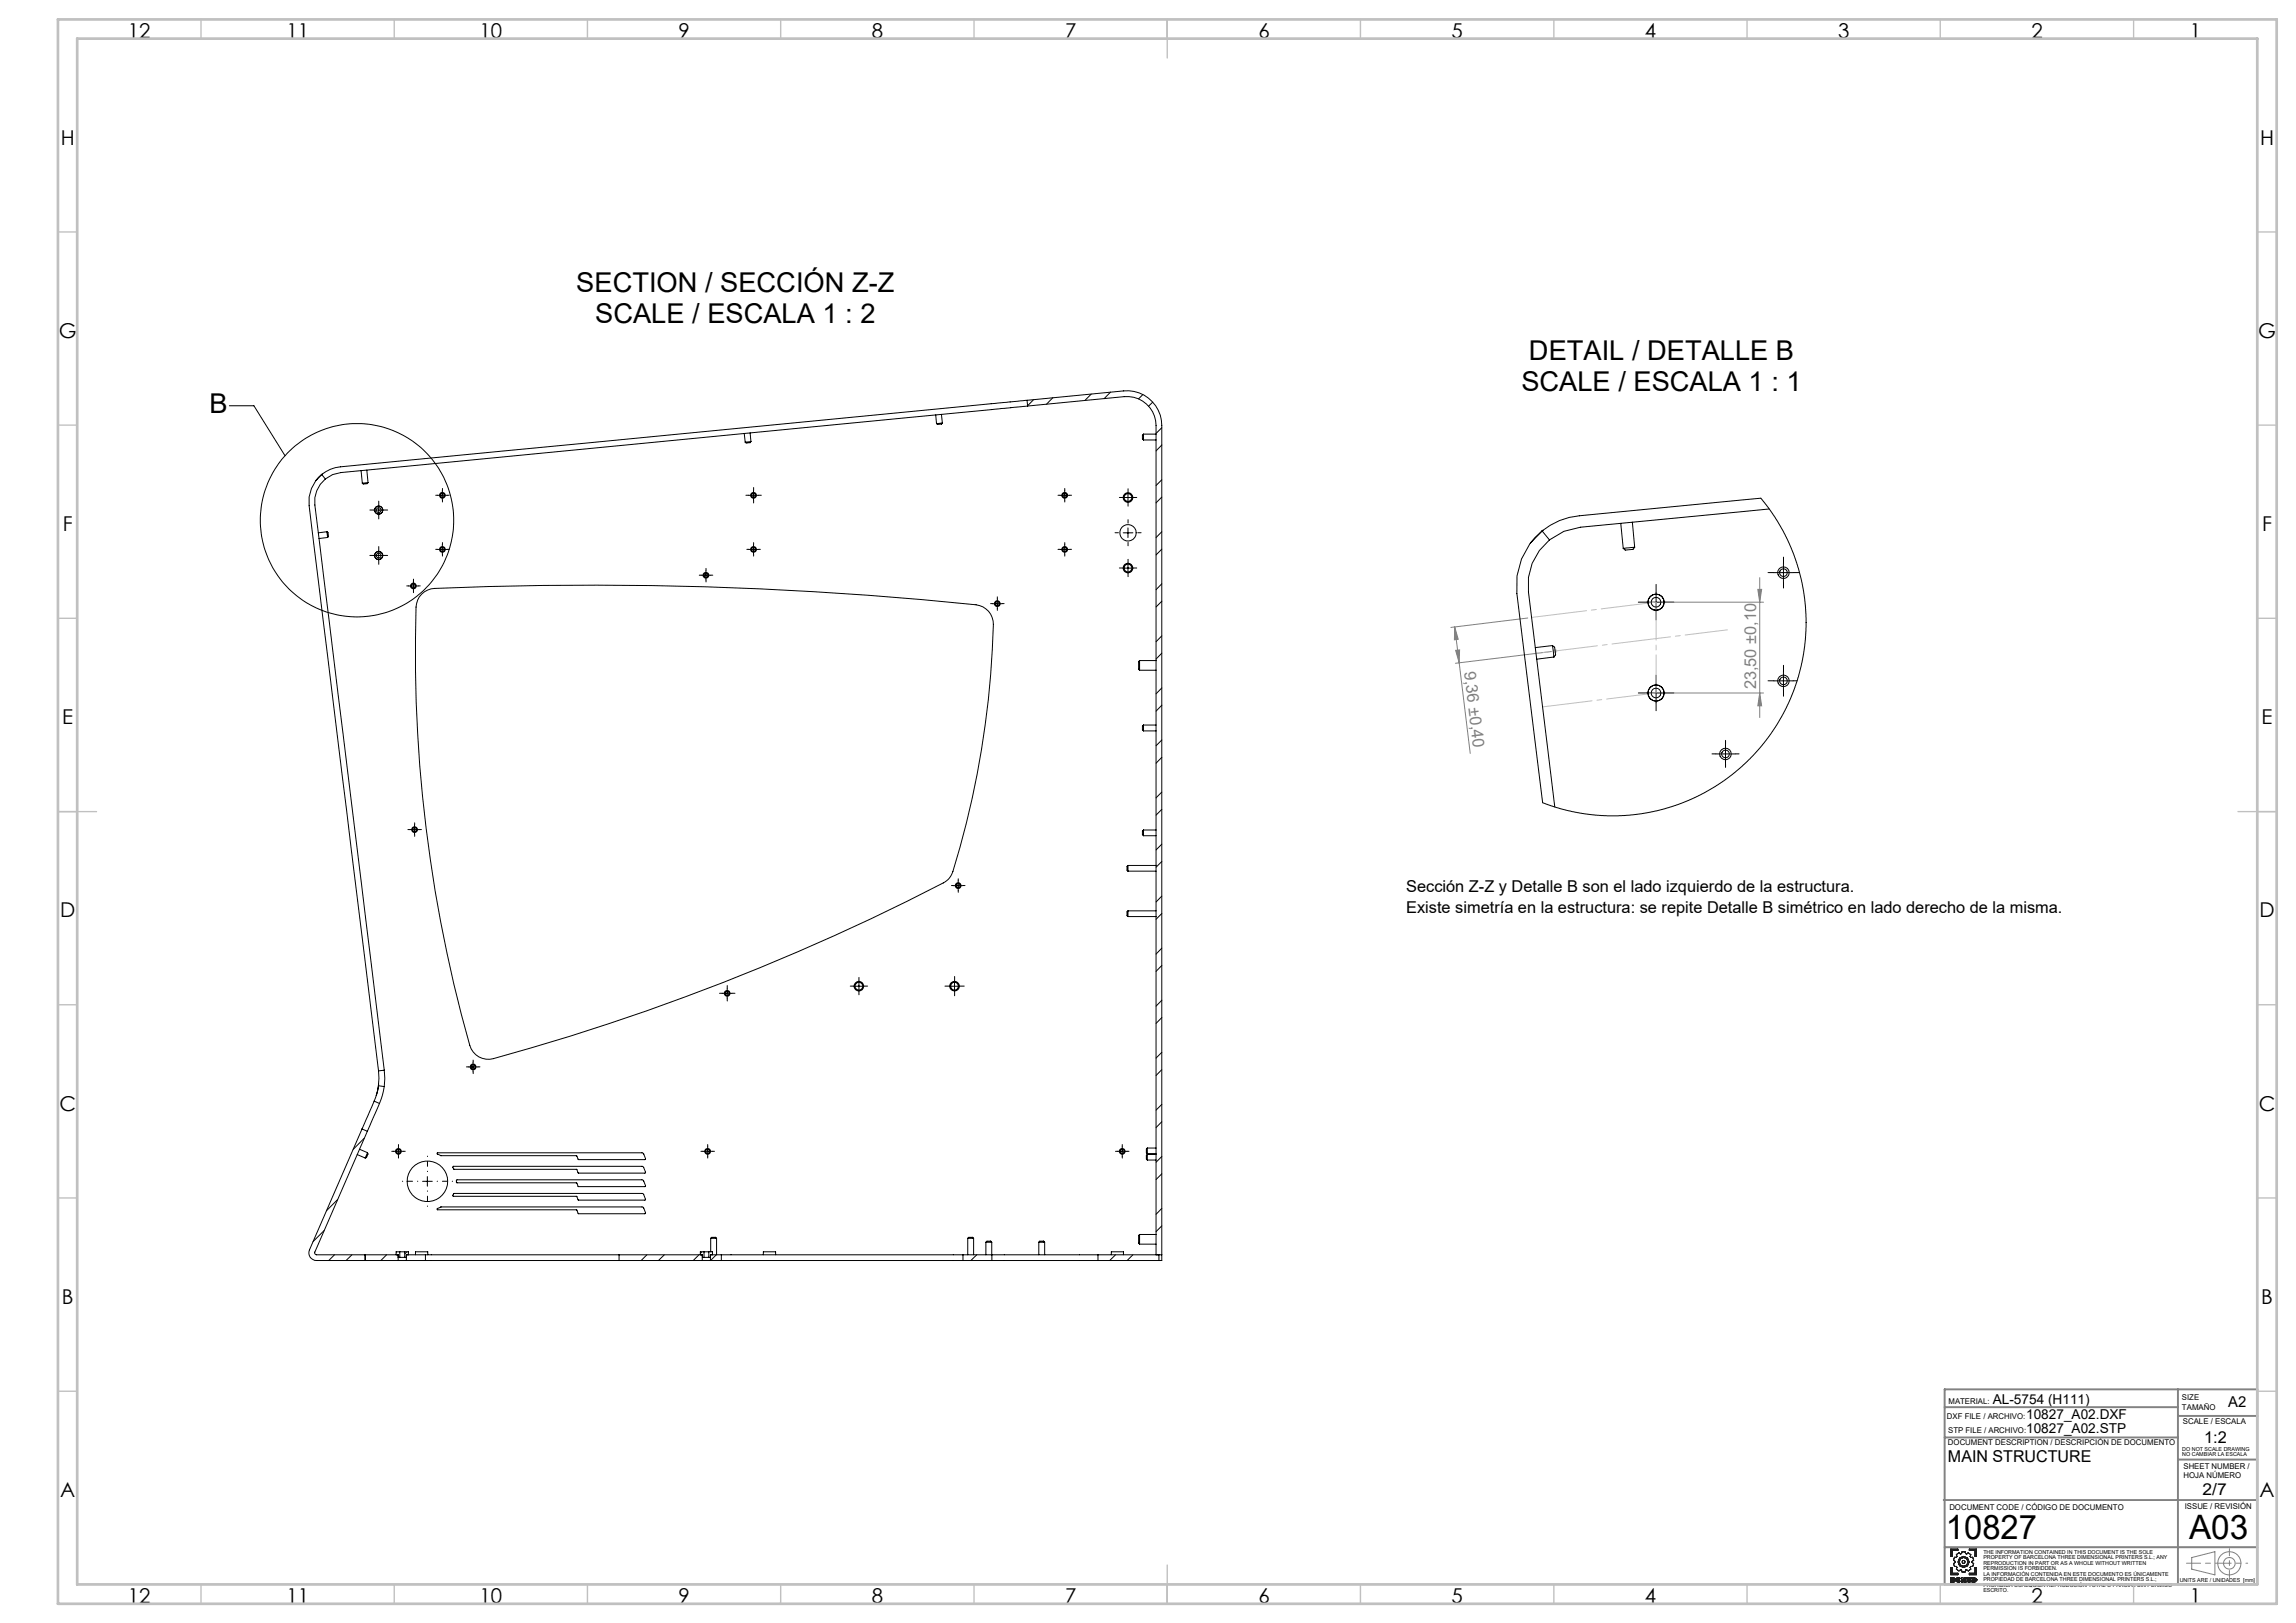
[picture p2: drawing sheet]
<svg xmlns="http://www.w3.org/2000/svg" width="594mm" height="420mm" viewBox="0 0 594 420" stroke-linecap="round" stroke-linejoin="round" font-family="sans-serif">
<defs><g id="words">
<g font-size="8.7">
<text x="503.4" y="398.4">10827</text>
<text x="566.3" y="398.4">A03</text>
</g>
<g font-size="7.1">
<text x="149.1" y="75.6">SECTION / SECCIÓN Z-Z</text>
<text x="154" y="83.7">SCALE / ESCALA 1 : 2</text>
<text x="395.6" y="93.1">DETAIL / DETALLE B</text>
<text x="393.6" y="101.2">SCALE / ESCALA 1 : 1</text>
<text x="54.2" y="107">B</text>
</g>
<g font-size="5.3">
<text x="33.1" y="9.9">12</text>
<text x="74.1" y="9.9">11</text>
<text x="124.1" y="9.9">10</text>
<text x="175.6" y="9.9">9</text>
<text x="225.6" y="9.9">8</text>
<text x="275.6" y="9.9">7</text>
<text x="325.6" y="9.9">6</text>
<text x="375.6" y="9.9">5</text>
<text x="425.6" y="9.9">4</text>
<text x="475.6" y="9.9">3</text>
<text x="525.6" y="9.9">2</text>
<text x="566.6" y="9.9">1</text>
<text x="15.7" y="37.4">H</text>
<text x="584.7" y="37.4">H</text>
<text x="15.2" y="87.4">G</text>
<text x="584.2" y="87.4">G</text>
<text x="16.2" y="137.4">F</text>
<text x="585.2" y="137.4">F</text>
<text x="16.1" y="187.4">E</text>
<text x="585.1" y="187.4">E</text>
<text x="15.5" y="237.4">D</text>
<text x="584.5" y="237.4">D</text>
<text x="15.4" y="287.4">C</text>
<text x="584.4" y="287.4">C</text>
<text x="16" y="337.4">B</text>
<text x="585" y="337.4">B</text>
<text x="15.5" y="387.4">A</text>
<text x="584.5" y="387.4">A</text>
<text x="33.1" y="414.9">12</text>
<text x="74.1" y="414.9">11</text>
<text x="124.1" y="414.9">10</text>
<text x="175.6" y="414.9">9</text>
<text x="225.6" y="414.9">8</text>
<text x="275.6" y="414.9">7</text>
<text x="325.6" y="414.9">6</text>
<text x="375.6" y="414.9">5</text>
<text x="425.6" y="414.9">4</text>
<text x="475.6" y="414.9">3</text>
<text x="525.6" y="414.9">2</text>
<text x="566.6" y="414.9">1</text>
</g>
<g font-size="4.2" fill="#808080">
<text x="378.8" y="173.9" transform="rotate(83 378.8 173.9)">9,36 ±0,40</text>
<text x="454.3" y="178.4" transform="rotate(-90 454.3 178.4)">23,50 ±0,10</text>
</g>
<g font-size="4.2">
<text x="363.8" y="230.9">Sección Z-Z y Detalle B son el lado izquierdo de la estructura.</text>
<text x="363.8" y="236.1">Existe simetría en la estructura: se repite Detalle B simétrico en lado derecho de la misma.</text>
<text x="570.2" y="373.3">1:2</text>
<text x="504" y="378.2">MAIN STRUCTURE</text>
<text x="569.8" y="387">2/7</text>
</g>
<text font-size="3.9" x="576.5" y="364.1">A2</text>
<g font-size="3.5">
<text x="515.6" y="363.4">AL-5754 (H111)</text>
<text x="524.2" y="370.9">10827_A02.STP</text>
<text x="524.2" y="367.3">10827_A02.DXF</text>
</g>
<g font-size="2.1">
<text x="504.1" y="363.4">MATERIAL:</text>
<text x="564.5" y="362.4">SIZE</text>
<text x="564.5" y="364.9">TAMAÑO</text>
<text x="503.7" y="367.3">DXF FILE / ARCHIVO:</text>
<text x="504" y="370.9">STP FILE / ARCHIVO:</text>
<text x="564.7" y="368.6">SCALE / ESCALA</text>
<text x="504" y="374">DOCUMENT DESCRIPTION / DESCRIPCIÓN DE DOCUMENTO</text>
<text x="564.9" y="380.1">SHEET NUMBER /</text>
<text x="564.9" y="382.6">HOJA NÚMERO</text>
<text x="504.3" y="390.7">DOCUMENT CODE / CÓDIGO DE DOCUMENTO</text>
<text x="565.2" y="390.5">ISSUE / REVISIÓN</text>
</g>
<g font-size="1.4">
<text x="564.6" y="375.5">DO NOT SCALE DRAWING</text>
<text x="564.6" y="376.9">NO CAMBIAR LA ESCALA</text>
<text x="513.1" y="402.1">THE INFORMATION CONTAINED IN THIS DOCUMENT IS THE SOLE</text>
<text x="513.1" y="403.5">PROPERTY OF BARCELONA THREE DIMENSIONAL PRINTERS S.L.; ANY</text>
<text x="513.1" y="404.9">REPRODUCTION IN PART OR AS A WHOLE WITHOUT WRITTEN</text>
<text x="513.1" y="406.3">PERMISSION IS FORBIDDEN.</text>
<text x="513.1" y="407.7">LA INFORMACIÓN CONTENIDA EN ESTE DOCUMENTO ES ÚNICAMENTE</text>
<text x="513.1" y="409.1">PROPIEDAD DE BARCELONA THREE DIMENSIONAL PRINTERS S.L.;</text>
<text x="513.1" y="410.6">PROHIBIDA CUALQUIER REPRODUCIÓN TOTAL O PARCIAL SIN PERMISO</text>
<text x="513.1" y="412">ESCRITO.</text>
<text x="563.9" y="409.3">UNITS ARE / UNIDADES [mm]</text>
</g>
</g></defs>
<g fill="none" stroke="#000" stroke-width=".26">
<path d="M59.3 105h6.4l8 12.9M96.7 132h2.5M98 130.8v2.5M113.2 128.2h2.5M114.4 126.9v2.5M193.7 128.2h2.5M194.9 126.9v2.5M274.2 128.2h2.5M275.4 126.9v2.5M290.6 137.9h2.5M290.6 128.7h2.5M291.8 127.5v2.5"/>
<path d="M291.8 136.6v2.5M96.7 143.7h2.5M98 142.5v2.5M105.7 151.6h2.5M107 150.4v2.5M113.2 142.2h2.5M114.4 140.9v2.5M181.4 148.9h2.5M182.6 147.6v2.5M193.7 142.2h2.5M194.9 140.9v2.5M256.8 156.2h2.5"/>
<path d="M258 155v2.5M274.2 142.2h2.5M275.4 140.9v2.5M290.6 147h2.5M291.8 145.8v2.5M425.9 155.8h5M428.4 153.3v5M458.9 148.2h5M461.4 145.7v5M425.9 179.3h5M428.4 176.8v5M458.9 176.2h5"/>
<path d="M461.4 173.7v5M443.9 195.1h5M446.4 192.6v5M106 214.7h2.5M107.2 213.4v2.6M246.6 229.2h2.5M247.9 227.9v2.5M186.9 257.1h2.5M188.1 255.8v2.5M220.9 255.2h2.5M222.2 253.9v2.6M245.7 255.2h2.5"/>
<path d="M246.9 253.9v2.6M121.1 276.1h2.5M122.4 274.9v2.5M101.8 297.9h2.5M103.1 296.7v2.5M181.8 297.9h2.5M183.1 296.7v2.5M289.1 297.9h2.5M290.3 296.7v2.5M109.3 305.7h2.5M110.6 304.5v2.5"/>
<circle cx="92.4" cy="134.6" r="25"/>
</g>
<g fill="none" stroke="#191924" stroke-width=".26">
<path d="M504.7 400.9h1.8v.3h-1.5v1.5h-.3zM504.7 405.7h.3v1.4h1.5v.4h-1.8zM505 408.5l.4 .2h-.4zM505 409l.4 .1-.4 .1zM505.3 408.3h-.6v1.2l.9-.1 .1-.3M505.3 408.3l.4 .2M505.4 408.6h.1M505.4 409.1h.1M505.7 408.5h.1M505.7 408.5l-.2 .3 .2 .3M505.7 408.5l-.1 .3 .1 .3M505.7 409.1h.1"/>
<path d="M506 408.9h.1M506 408.9l.2 .3 .5 .3 .5-.3M506 408.9l.3 .5 .5 .1 .4-.3M506.1 402.3l.7-.5 .4 .3 .3-.1 .1-.4h.8l.1 .4 .3 .1 .4-.3 .7 .5-.2 .5 .2 .2h.5l.2 .8-.4 .3v.2l.4 .3-.2 .8h-.5l-.2 .2 .2 .5-.7 .4-.4-.3-.3 .1-.1 .5h-.8l-.1-.5-.3-.1-.4 .3-.7-.4 .2-.5-.2-.2h-.5l-.2-.8 .4-.3v-.2l-.4-.3 .2-.8h.5l.2-.2zM506.4 408.9h.1M506.4 408.9l.3 .3 .2-.2M506.4 408.9l.1 .2 .4-.1M506.9 409l.3 .2M506.9 408.7l-.2-.2-.3 .4M506.9 408.7l-.4-.1-.1 .3M507.2 408.5l-.3 .2M507.2 408.5l-.5-.3-.5 .2-.2 .5"/>
<path d="M507.2 408.5l-.4-.3-.5 .1-.3 .6M507.5 408.3h.3l.5 .6v-.6h.3v1.2h-.3l-.5-.7v.7h-.3zM509.1 409l-.2 .2M509.1 409l.5 .1M509.5 400.9h1.8v1.8h-.3v-1.5h-1.5zM509.5 407.1h1.5v-1.4h.3v1.8h-1.8zM509.6 409.1h.1M509.6 409.1l-.4-.4 .2-.2h-.4v-.2h.9v.2l-.3 .2 .3 .4M509.9 409.1h.1M509.9 409.1l-.2 .3-.3 .1-.5-.3M509.9 409.1l-.2 .3-.8-.2M510.2 408.3l1 .2 .2 .4-.3 .4-.9 .2z"/>
<path d="M510.5 408.5l.4 .1v.5h-.4zM511 408.9h.1M511.4 408.9h.1"/>
<circle cx="508" cy="404.2" r=".39"/>
<circle cx="508" cy="404.2" r="1.45"/>
<circle cx="508" cy="404.2" r="1.15"/>
</g>
<g fill="none" stroke="#808080" stroke-width=".26">
<path d="M395.3 159.9l-19.9 2.5M429.4 155.8h26.8M454.8 152.5h1l-.5 3.3zM455.3 149.5v36.2M376.3 162.2l4.1 32.8M376.3 162.2l1 3.2-1 .2zM376.6 168.3l1-.1-.1 3.3zM401.4 168.6l-24.9 3M429.4 179.3h26.8M455.3 179.3l.5 3.4h-1zM567 403.1l6-1.6v6l-6-1.4z"/>
<circle cx="576.7" cy="404.5" r="3"/>
<circle cx="576.8" cy="404.5" r="1.5"/>
</g>
<path d="M401.8 168.5h1M402 168.1l.7 .7M402.3 168v1M402.7 168.1l-.7 .7" fill="none" stroke="#c0c0c0" stroke-width=".26"/>
<g fill="none" stroke="#000" stroke-width=".26" stroke-dasharray="15.2 1.3 1.3 1.3">
<path d="M96.7 132h-1M98 130.7v-1M98 133.2v1.1M99.2 132h1.1M113.2 128.2h-.5M114.5 126.9v-.5M114.5 129.4v.5M115.7 128.2h.5M193.7 128.2h-.7M195 126.9v-.7M195 129.4v.8M196.2 128.2h.8"/>
<path d="M274.2 128.2h-.5M275.5 126.9v-.5M275.5 129.4v.5M276.7 128.2h.5M289.3 137.9h-.8M290.6 128.7h-1M291.8 135.4v-.9M291.8 127.5v-1M291.8 130v1M293.1 128.7h1M294.3 137.9h.9M96.7 143.7h-1"/>
<path d="M98 142.5v-1.1M98 145v1M99.2 143.7h1.1M105.7 151.6h-.5M107 150.4v-.5M107 152.9v.5M108.2 151.6h.5M113.2 142.2h-.5M114.5 140.9v-.5M114.5 143.4v.5M115.7 142.2h.5M181.4 148.8h-.5"/>
<path d="M182.7 147.6v-.5M182.7 150.1v.5M183.9 148.8h.5M193.7 142.2h-.5M195 140.9v-.5M195 143.4v.5M196.2 142.2h.5M256.8 156.2h-.5M258 154.9v-.5M258 157.4v.5M259.3 156.2h.5M274.2 142.2h-.5"/>
<path d="M275.5 140.9v-.5M275.5 143.4v.5M276.7 142.2h.5M290.6 147h-1M291.8 145.7v-1M291.8 148.2v1M291.8 140.4v.8M293.1 147h1M425.9 155.8h-2M428.4 153.3v-2.1M428.4 158.3v2.1M430.9 155.8h2.1"/>
<path d="M458.9 148.2h-1.5M461.4 145.7v-1.5M461.4 150.7v1.5M463.9 148.2h1.5M425.9 179.3h-2M428.4 176.8v-2.1M430.9 179.3h2.1M458.9 176.2h-1.5M461.4 173.7v-1.5M461.4 178.7v1.5M463.9 176.2h1M428.4 181.8v2.1"/>
<path d="M443.9 195.1h-1M446.4 192.6v-1M446.4 197.6v1M448.9 195.1h1M106 214.7h-.5M107.3 213.4v-.5M107.3 215.9v.5M108.5 214.7h.5M246.7 229.2h-.5M247.9 227.9v-.5M247.9 230.4v.5M249.2 229.2h.5"/>
<path d="M186.9 257h-.8M188.1 255.8v-.8M188.1 258.3v.7M189.4 257h.7M221 255.2h-1M222.2 253.9v-1M222.2 256.4v1M223.5 255.2h1M245.7 255.2h-1.2M247 253.9v-1.2M247 256.4v1.3M248.2 255.2h1.3"/>
<path d="M121.2 276.1h-.5M122.4 274.8v-.5M122.4 277.3v.5M123.7 276.1h.5M101.8 297.9h-.5M103.1 296.7v-.5M103.1 299.2v.5M104.3 297.9h.5M181.8 297.9h-.5M183.1 296.7v-.5M183.1 299.2v.5M184.3 297.9h.5"/>
<path d="M289.1 297.9h-.5M290.3 296.7v-.5M290.3 299.2v.5M291.6 297.9h.5"/>
</g>
<path d="M108.1 305.7h-4M110.6 303.2v-4M110.6 308.2v4M113.1 305.7h4" fill="none" stroke="#000" stroke-width=".26" stroke-dasharray="15.2 1.3 1.3 1.3" stroke-dashoffset="15.1"/>
<path d="M565.7 404.5h11.1" fill="none" stroke="#808080" stroke-width=".26" stroke-dasharray="15.2 1.3 1.3 1.3" stroke-dashoffset="11.6"/>
<path d="M576.8 404.5h4.7" fill="none" stroke="#808080" stroke-width=".26" stroke-dasharray="15.2 1.3 1.3 1.3" stroke-dashoffset="14.8"/>
<path d="M576.8 400.8v7.4" fill="none" stroke="#808080" stroke-width=".26" stroke-dasharray="15.2 1.3 1.3 1.3" stroke-dashoffset="13.4"/>
<path d="M503.1 359.5h80.9v50.5h-80.9zM563.5 359.5v50.5M503.1 372h60.4M503.1 364.2h60.4M563.5 366.4h20.5M563.5 377.7h20.5M502.8 388.2h81.2M503.1 400.4h80.9" fill="none" stroke="#808080" stroke-width=".5"/>
<path d="M428.4 155.8v23.5" fill="none" stroke="#c0c0c0" stroke-width=".26" stroke-dasharray="15.2 1.3 1.3 1.3" stroke-dashoffset="5.4"/>
<path d="M428.4 179.3l-29.3 3.6" fill="none" stroke="#c0c0c0" stroke-width=".26" stroke-dasharray="15.2 1.3 1.3 1.3" stroke-dashoffset="2.4"/>
<path d="M402.3 168.5h-.4" fill="none" stroke="#c0c0c0" stroke-width=".26" stroke-dasharray="15.2 1.3 1.3 1.3"/>
<path d="M428.4 155.8l-32.2 4" fill="none" stroke="#c0c0c0" stroke-width=".26" stroke-dasharray="15.2 1.3 1.3 1.3" stroke-dashoffset=".9"/>
<path d="M402.3 168.5l44.6-5.5" fill="none" stroke="#c0c0c0" stroke-width=".26" stroke-dasharray="15.2 1.3 1.3 1.3" stroke-dashoffset="4.2"/>
<path d="M402.3 168.5l-4.9 .6" fill="none" stroke="#c0c0c0" stroke-width=".26" stroke-dasharray="15.2 1.3 1.3 1.3" stroke-dashoffset="14.6"/>
<g fill="none" stroke="#c0c0c0" stroke-width=".35">
<path d="M52 5v5M102 5v5M152 5v5M202 5v5M252 5v5M302 5v10M352 5v5M402 5v5M452 5v5M502 5v5M552 5v5M15 60h5"/>
<path d="M584 60h5M15 110h5M584 110h5M15 160h5M584 160h5M15 210h10M579 210h10M15 260h5M584 260h5M15 310h5M584 310h5M15 360h5"/>
<path d="M584 360h5M52 410v5M102 410v5M152 410v5M202 410v5M252 410v5M302 405v10M352 410v5M402 410v5M452 410v5M502 410v5M552 410v5"/>
</g>
<path d="M15 5h574v410h-574zM20 10h564v400h-564z" fill="none" stroke="#c0c0c0" stroke-width=".7"/>
<g fill="#808080">
<path d="M376.6 168.3l1-.1-.1 3.3zM376.3 162.2l1 3.2-1 .2z"/>
<path d="M454.8 152.5h1l-.5 3.3zM455.3 179.3l.5 3.4h-1z"/>
</g>
<g fill="none" stroke="#000" stroke-width=".26">
<path d="M192.5 112.2l.3 2.2M194.1 112l.2 2.3M194.3 114.3l-1.5 .1M194.3 114.3l-.2 .3h-.7l-.6-.2M242.1 107.4l.2 2.2M243.6 107.2l.2 2.3M243.8 109.5l-1.5 .1M243.8 109.5l-.2 .3h-1l-.3-.2M265.7 103.6l25-2.4a9 9 0 0 1 9.9 8.9v216.1h-16.5M265.7 103.6l-177.6 17.2a9 9 0 0 0-4.9 2M265.7 103.6l.2 1.5M265.9 105.1l25-2.5a7.6 7.6 0 0 1 8.2 7.5v214.6"/>
<path d="M265.9 105.1l-177.7 17.2-2.2 .5-1.8 1.1M267.4 103.4l-1.5 1.6M272.4 102.9l-1.7 1.7M282.3 102l-1.6 1.6M287.3 101.5l-1.7 1.7M295.7 102.1l-1.2 1.1M295.8 112.3v1.6M295.8 112.3l-.2 .3v1l.2 .3M295.8 112.3h3.3M295.8 113.9h3.3M298.2 104.1l-1.1 1M300.6 110.7l-1.5 1.5"/>
<path d="M300.6 115.2l-1.5 1.5M83.2 122.8a9.2 9.2 0 0 0-3.2 8.1l17.9 146.2M83.2 122.8l1 1.1M83.4 122.7l-1.7 1.7M84.2 123.9a7.6 7.6 0 0 0-2.7 6.8l17.9 146.2M84.6 137.6l.2 1.5M84.6 137.6l.3 .5 .1 .7-.2 .3M84.6 137.6l-2.3 .3M84.8 139.1l-2.3 .3M93.4 121.8l.3 3.2M94.9 121.7l.3 3.2M95.2 124.9l-1.5 .1"/>
<path d="M95.2 124.9l-.2 .3-1 .1-.3-.3M300.6 124.2l-1.5 1.4M300.6 137.6l-1.5 1.5M300.6 128.6l-1.5 1.5M399 137.4a17.6 17.6 0 0 1 9.6-3.9l46.9-4.6 2 2.5 2.4 3.6 2.3 4.1 1.9 4.4 1.1 3.5 1.3 5.6 .6 4.5 .2 5.3-.4 4.8-.8 4.8-1.1 4-1.8 4.8-1.7 3.7-2.6 4.4-3.1 4.1-3.7 4-3.4 3-4.2 3.1-4 2.3-3.9 1.8-4.1 1.6-4 1-3.9 .8-5.9 .5-5.5-.1-4.6-.6-5.1-1.2-4.4-1.5-6.7-54.1 .1-4.6 1.1-4.3 2.2-4zM399 137.4l1.9 2.3M399.2 137.2l-2.1 1.9-1.2 1.4M400.9 139.7a14.9 14.9 0 0 0-5.5 13.5l6.8 55.6M419.3 135.4l.6 6.5M422.3 135.1l.6 6.5M457.7 131.7l-48.8 4.7-4.3 1.1-3.7 2.2M109.1 153.8a5.1 5.1 0 0 1 3.3-1.5 946.2 946.2 0 0 1 141 4.4 5 5 0 0 1 3.6 4.9 232.1 232.1 0 0 1-10.9 64.8l-1.2 1.5a582.4 582.4 0 0 1-118.2 46.2 5 5 0 0 1-5.2-3.6 370.7 370.7 0 0 1-13.7-114.3l.7-1.7z"/>
<path d="M300.6 151.1l-1.5 1.5M300.6 142.1l-1.5 1.5M300.6 155.6l-1.5 1.5M422.9 141.6l-3 .3M422.9 141.6l-.4 .6-2 .2-.6-.5M294.8 170.9v2.5M294.8 170.9l-.2 .3v2l.2 .2M294.8 170.9h4.3M294.8 173.4h4.3M300.6 164.6l-1.5 1.5M300.6 178l-1.5 1.5M300.6 169l-1.5 1.6"/>
<path d="M401.6 167.1l.4 2.9M401.6 167.1l.6 .4 .1 1 .1 1-.4 .5M401.6 167.1l-4.4 .5M402 170l-4.5 .6M295.8 187.6v1.5M295.8 187.6l-.2 .3v1l.2 .2M295.8 187.6h3.3M295.8 189.1h3.3M300.6 191.5l-1.5 1.5M300.6 182.5l-1.5 1.5M300.6 196l-1.5 1.5M295.8 214.8v1.5"/>
<path d="M295.8 214.8l-.2 .2v1l.2 .3M295.8 214.8h3.3M295.8 216.3h3.3M300.6 205l-1.5 1.5M300.6 218.5l-1.5 1.4M300.6 209.5l-1.5 1.4M291.8 224v1.4M291.8 224l-.2 .2v1l.2 .2M291.8 235.7v1.5M291.8 235.7l-.2 .3v.9l.2 .3M291.8 224h7.3M291.8 225.4h7.3"/>
<path d="M291.8 235.7h7.3M291.8 237.2h7.3M300.6 231.9l-1.5 1.5M300.6 222.9l-1.5 1.5M300.6 236.4l-1.5 1.5M300.6 245.4l-1.5 1.5M300.6 258.9l-1.5 1.5M300.6 249.9l-1.5 1.5M97.9 277.1v3.9M99.4 276.9l.2 2.2-.2 2.1M99.4 276.9l-1.5 .2M300.6 272.3l-1.5 1.5"/>
<path d="M300.6 263.3l-1.5 1.5M300.6 276.8l-1.5 1.5M92.4 298.8l2.1 .9M93 297.4l2.1 .9M93.7 292.2l-13.6 31.2a1.96 1.96 0 0 0 1.8 2.8h21.1M93.7 292.2l1.3 .6M94.3 294.5l-2.9 2.9M95 292.8l-13.5 31.2a.51 .51 0 0 0 .4 .7h21.1v1.5M95.1 298.3l-.6 1.4M95.1 298.3l.1 .3-.4 1-.3 .1M96.8 285l-3.1 7.2M96.8 285l1.4 .6"/>
<path d="M97.9 281l-.2 1.2-.9 2.8M97.9 281l1.5 .2M98 280.6l-.7 2.9M98.2 285.6l-3.2 7.2M99.4 281.2l-.5 2.3-.7 2.1M113.2 298.3h53l.3 .3 .5 1.4-17.3 .1-.6-1h-35l-.9-.4zM296.8 297.1v1.5M296.8 297.1l-.2 .2v1l.2 .3M296.8 298.7v1.5M296.8 298.7l-.2 .3v.9l.2 .3M296.8 297.1h2.3M296.8 298.6h2.3"/>
<path d="M296.8 298.7h2.3M300.6 285.8l-1.5 1.5M300.6 299.3l-1.5 1.5M300.6 290.3l-1.5 1.5M83.9 318.4l-2.9 2.9M87.3 310.4l-2.8 2.9M113.1 312.8l1-.5h52.1l.3 .2 .5 1.5-.2 .1h-17.1l-.5-1h-36zM117.2 301.9l49-.1 .2 .2 .6 1.5-17.4 .1-.4-1h-31.7l-.3-.5zM117.4 308.8h48.8l.3 .4 .5 1.3-17.4 .1-.4-1h-31.9l-.2-.2zM118.1 305.4l48-.1 .3 .2 .6 1.5-17.4 .1-.4-1h-31zM294.8 319.5v2.5M294.8 319.5l-.2 .2v2l.2 .3"/>
<path d="M294.8 319.5h4.3M296.8 300.2h2.3M300.6 312.7l-1.5 1.5M300.6 303.8l-1.5 1.4M300.6 317.2l-1.5 1.5M86.5 324.7l-1.4 1.5M91.1 324.7l-1.6 1.5M94.5 324.7v1.5M100 324.7l-1.5 1.5M103 326.2h2.1M103 325.4h.4M103 326.2h.1"/>
<path d="M103.4 325.4h1.3M103.4 323.9h1.3M103.4 323.9h-.9v.8M103.4 323.9v1.5M104.7 325.4h.4M104.7 323.9v1.5M104.7 323.9h1v.8M105.1 326.2h5M105.3 323.9l-.6 .6M107.5 324.7v-.8h3.2v.8M110.1 326.2h71.6M110.1 324.7h71.6v.7h.4"/>
<path d="M110.1 324.7h-5v1.5M110.1 324.7v1.5M160.2 324.7v1.5M167.4 324.7l-1.5 1.5M171.9 324.7l-1.5 1.5M180.8 324.7l-1.4 1.5M181.6 323.9l-.4 .5M181.7 326.2h2.1M181.7 324.7v1.5M182.1 325.4h1.3M182.1 323.9h1.3M182.1 323.9h-.9v.8"/>
<path d="M182.1 323.9v1.5M183.4 325.4h.4M183.4 323.9h.9v.8M183.4 323.9v1.5M183.8 326.2h2.8M183.9 320.4h1.5M183.9 320.4l.2-.2h1l.3 .2M183.9 320.4v3.5M185.3 324.7l-1.5 1.5M185.4 320.4v4.3M186.6 326.2h62.5M186.6 324.7h62.5"/>
<path d="M186.6 324.7h-2.8v1.5M186.6 324.7v1.5M197.5 324.7v-.8h3.2v.8M249.1 324.7h7.5M249.1 326.2h7.5M249.1 324.7v1.5M250.4 320.4h1.5M250.4 320.4l.2-.2h1l.3 .2M250.4 320.4v4.3M251.9 320.4v4.3M252.7 324.7l-1.5 1.5M255.1 321.5h1.5"/>
<path d="M255.1 321.5l.2-.3h1l.3 .3M255.1 321.5v3.2M256.6 321.5v3.2M256.6 326.2h27.5M256.6 324.7h27.5M256.6 324.7v1.5M268.7 321.5h1.6M268.7 321.5l.3-.3h1l.3 .3M268.7 321.5v3.2M270.3 321.5v3.2M284.1 324.7h16.5M284.1 324.7v1.5"/>
<path d="M287.5 324.7v-.8h3.2v.8M288.6 324.7l-1.5 1.5M293.1 324.7l-1.5 1.5M294.8 322h4.3M299.8 324.7v1.5"/>
<circle cx="98" cy="132" r="1.05"/>
<circle cx="98" cy="132" r=".63"/>
<circle cx="114.4" cy="128.2" r=".5"/>
<circle cx="114.4" cy="128.2" r=".75"/>
<circle cx="194.9" cy="128.2" r=".5"/>
<circle cx="195" cy="128.2" r=".75"/>
<circle cx="275.5" cy="128.2" r=".5"/>
<circle cx="275.5" cy="128.2" r=".75"/>
<circle cx="291.8" cy="137.9" r="2.12"/>
<circle cx="291.8" cy="128.7" r=".99"/>
<circle cx="291.8" cy="128.7" r="1.25"/>
<circle cx="98" cy="143.8" r="1.05"/>
<circle cx="98" cy="143.8" r="1.06"/>
<circle cx="98" cy="143.7" r=".63"/>
<circle cx="106.9" cy="151.6" r=".76"/>
<circle cx="107" cy="151.6" r=".5"/>
<circle cx="114.4" cy="142.2" r=".5"/>
<circle cx="114.4" cy="142.2" r=".75"/>
<circle cx="182.6" cy="148.9" r=".74"/>
<circle cx="182.6" cy="148.9" r=".5"/>
<circle cx="194.9" cy="142.2" r=".5"/>
<circle cx="195" cy="142.2" r=".75"/>
<circle cx="258" cy="156.2" r=".51"/>
<circle cx="258" cy="156.2" r=".76"/>
<circle cx="275.5" cy="142.2" r=".5"/>
<circle cx="275.5" cy="142.2" r=".75"/>
<circle cx="291.8" cy="147" r="1.25"/>
<circle cx="291.8" cy="147" r="1"/>
<circle cx="428.4" cy="155.8" r="1.24"/>
<circle cx="428.4" cy="155.8" r="2.09"/>
<circle cx="428.4" cy="155.8" r="2.12"/>
<circle cx="461.4" cy="148.2" r="1"/>
<circle cx="461.4" cy="148.2" r="1.49"/>
<circle cx="428.4" cy="179.3" r="1.24"/>
<circle cx="428.4" cy="179.3" r="2.12"/>
<circle cx="428.4" cy="179.3" r="2.09"/>
<circle cx="461.4" cy="176.2" r="1.5"/>
<circle cx="461.4" cy="176.2" r=".99"/>
<circle cx="446.4" cy="195.1" r="1.5"/>
<circle cx="446.4" cy="195.1" r=".99"/>
<circle cx="107.2" cy="214.7" r=".74"/>
<circle cx="107.2" cy="214.7" r=".5"/>
<circle cx="247.9" cy="229.2" r=".5"/>
<circle cx="247.9" cy="229.2" r=".75"/>
<circle cx="188.1" cy="257.1" r=".75"/>
<circle cx="188.1" cy="257" r=".5"/>
<circle cx="222.2" cy="255.2" r="1"/>
<circle cx="222.2" cy="255.2" r="1.26"/>
<circle cx="247" cy="255.2" r=".99"/>
<circle cx="247" cy="255.2" r="1.25"/>
<circle cx="122.4" cy="276.1" r=".51"/>
<circle cx="122.4" cy="276.1" r=".76"/>
<circle cx="103.1" cy="298" r=".74"/>
<circle cx="103.1" cy="298" r=".5"/>
<circle cx="183.1" cy="298" r=".75"/>
<circle cx="183.1" cy="298" r=".52"/>
<circle cx="290.3" cy="298" r=".75"/>
<circle cx="290.3" cy="298" r=".52"/>
<circle cx="110.6" cy="305.7" r="5.2"/>
</g>
<use href="#words"/>
</svg>
